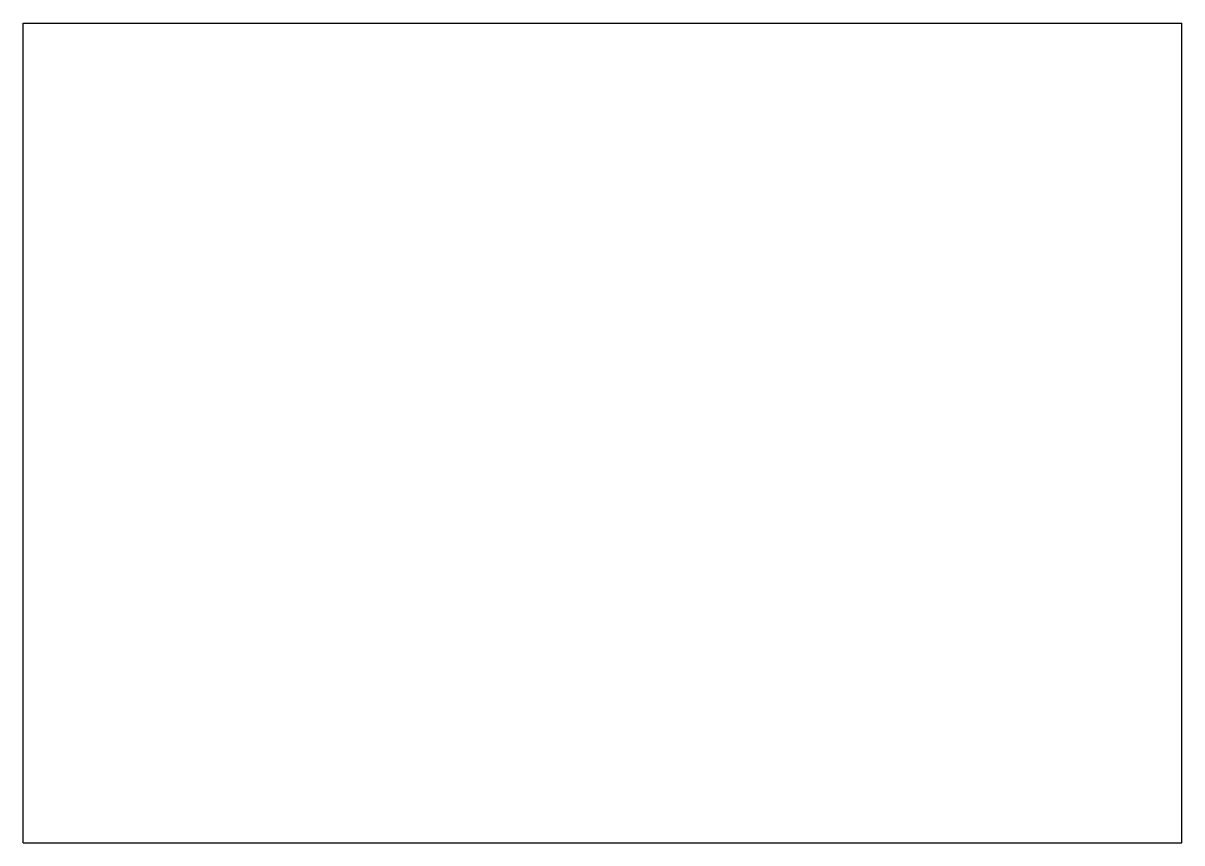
# Model space of a CAD drawing. Header units: millimetres. Extents: x 0 to 297, y 0 to 210.
import ezdxf

# ---------------------------------------------------------------- set-up
doc = ezdxf.new("R2010")
doc.units = ezdxf.units.MM
doc.header["$LTSCALE"] = 16.335
doc.layers.add('BEARING_SEPERATORFORMAT', color=7, linetype='CONTINUOUS')

msp = doc.modelspace()

# ---------------------------------------------------------------- linework, layer by layer
at = {"layer": 'BEARING_SEPERATORFORMAT', "color": 7, "linetype": 'Continuous'}
for p, q in [((0, 0), (0, 210)), ((0, 210), (297, 210)), ((297, 0), (297, 210)), ((0, 0), (297, 0))]:
    msp.add_line(p, q, dxfattribs=at)

doc.saveas('drawing.dxf')
